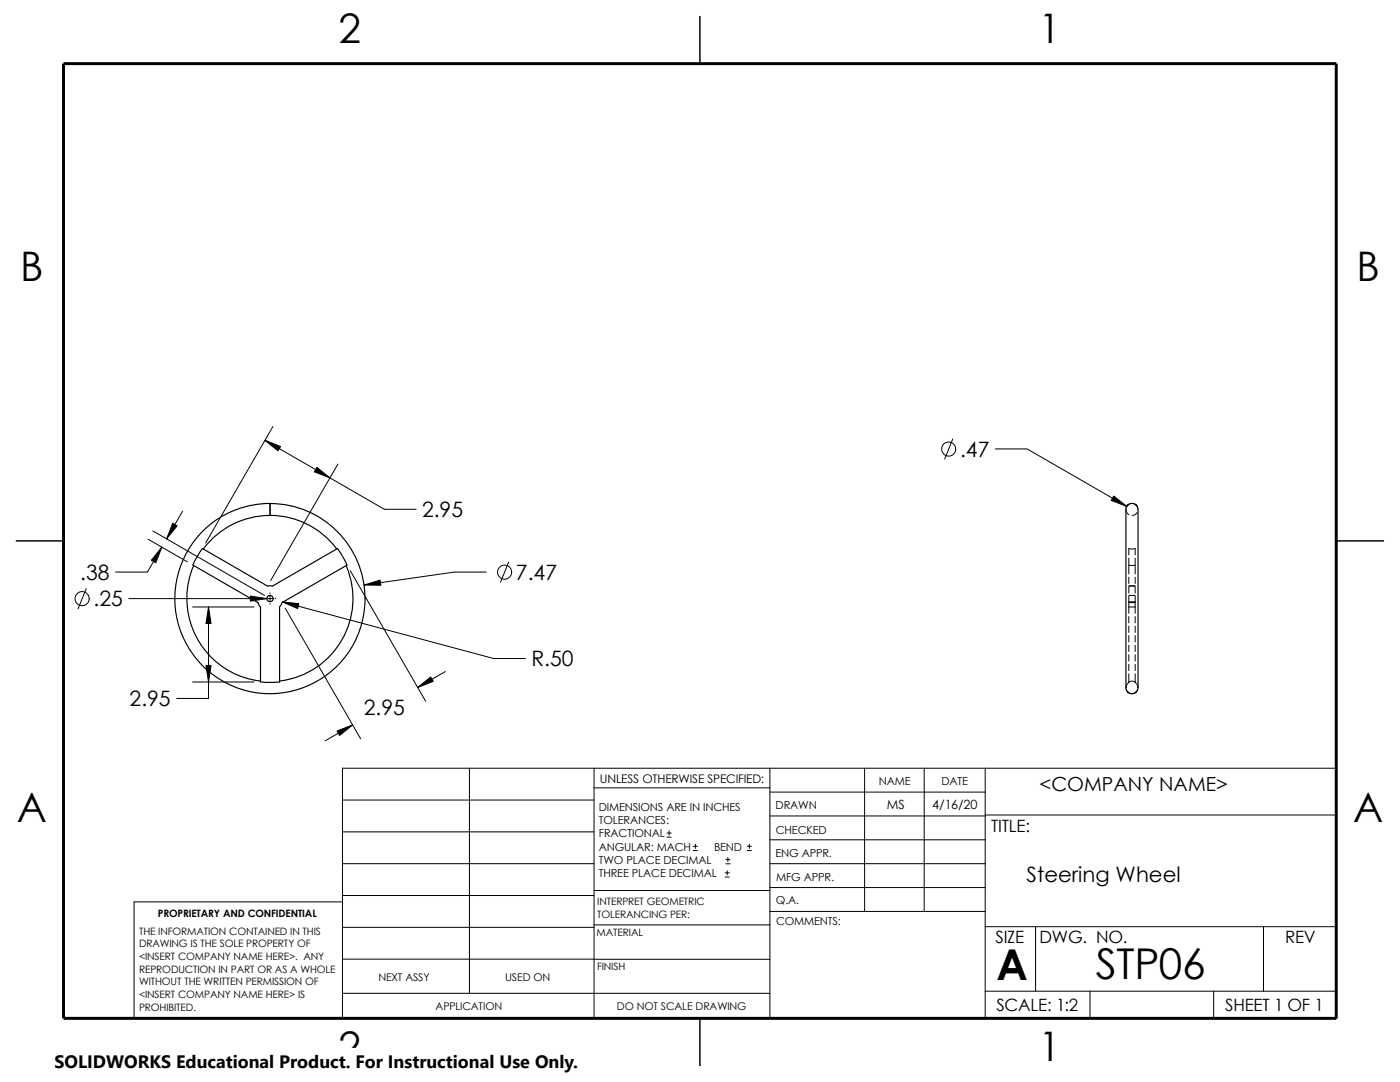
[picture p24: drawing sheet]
<svg xmlns="http://www.w3.org/2000/svg" width="279mm" height="216mm" viewBox="0 0 279 216" stroke-linecap="round" stroke-linejoin="round" font-family="sans-serif">
<defs><g id="words">
<g font-size="8.5">
<text x="198.9" y="195.5">A</text>
<text x="218.7" y="195.3">STP06</text>
</g>
<g font-size="8.1">
<text x="67.6" y="8.5">2</text>
<text x="207.3" y="8.5">1</text>
<text x="4" y="56.1">B</text>
<text x="270.7" y="56.1">B</text>
<text x="3.3" y="164.1">A</text>
<text x="270" y="164.1">A</text>
<text x="67.6" y="211.7">2</text>
<text x="207.3" y="211.7">1</text>
</g>
<g font-size="4.2">
<text x="191.6" y="91.1">.47</text>
<text x="84.2" y="103.2">2.95</text>
<text x="16" y="115.7">.38</text>
<text x="103" y="115.7">7.47</text>
<text x="18.7" y="121">.25</text>
<text x="106" y="133">R.50</text>
<text x="25.9" y="141">2.95</text>
<text x="72.6" y="142.6">2.95</text>
<text x="204.9" y="175.9">Steering Wheel</text>
</g>
<text font-size="3.9" x="207.5" y="157.8">&lt;COMPANY NAME&gt;</text>
<text font-size="3.6" x="10.9" y="213">SOLIDWORKS Educational Product. For Instructional Use Only.</text>
<g font-size="3.4">
<text x="197.8" y="166">TITLE:</text>
<text x="198.7" y="188.1">SIZE</text>
<text x="207.5" y="188.1">DWG. NO.</text>
<text x="256.5" y="188.2">REV</text>
<text x="198.8" y="201.7">SCALE: 1:2</text>
<text x="244.5" y="201.7">SHEET 1 OF 1</text>
</g>
<g font-size="2.5">
<text x="177" y="161.5">MS</text>
<text x="186.1" y="161.5">4/16/20</text>
</g>
<text font-size="2.4" x="119.7" y="156.2">UNLESS OTHERWISE SPECIFIED:</text>
<g font-size="2.2">
<text x="119.5" y="161.8">DIMENSIONS ARE IN INCHES</text>
<text x="154.8" y="161.5">DRAWN</text>
<text x="175.4" y="156.7">NAME</text>
<text x="187.9" y="156.7">DATE</text>
<text x="119.5" y="164.4">TOLERANCES:</text>
<text x="119.5" y="167.1">FRACTIONAL</text>
<text x="154.8" y="166.3">CHECKED</text>
<text x="119.5" y="172.4">TWO PLACE DECIMAL</text>
<text x="119.5" y="169.7">ANGULAR: MACH</text>
<text x="142.5" y="169.7">BEND</text>
<text x="154.8" y="171">ENG APPR.</text>
<text x="119.5" y="175">THREE PLACE DECIMAL</text>
<text x="154.9" y="175.7">MFG APPR.</text>
<text x="154.9" y="180.4">Q.A.</text>
<text x="154.9" y="184.7">COMMENTS:</text>
</g>
<g font-size="2.1">
<text x="75.5" y="195.7">NEXT ASSY</text>
<text x="100.8" y="195.7">USED ON</text>
<text x="86.9" y="201.6">APPLICATION</text>
<text x="123.1" y="201.6">DO NOT SCALE DRAWING</text>
</g>
<g font-size="2">
<text x="31.5" y="182.9">PROPRIETARY AND CONFIDENTIAL</text>
<text x="119.2" y="183.1">TOLERANCING PER:</text>
<text x="119.2" y="180.6">INTERPRET GEOMETRIC</text>
<text x="27.7" y="186.5">THE INFORMATION CONTAINED IN THIS</text>
<text x="27.7" y="189.1">DRAWING IS THE SOLE PROPERTY OF</text>
<text x="27.7" y="191.6">&lt;INSERT COMPANY NAME HERE&gt;. ANY</text>
<text x="119.1" y="186.7">MATERIAL</text>
<text x="27.7" y="194.1">REPRODUCTION IN PART OR AS A WHOLE</text>
<text x="27.7" y="196.6">WITHOUT THE WRITTEN PERMISSION OF</text>
<text x="119.1" y="193.5">FINISH</text>
<text x="27.7" y="201.7">PROHIBITED.</text>
<text x="27.7" y="199.2">&lt;INSERT COMPANY NAME HERE&gt; IS</text>
</g>
</g></defs>
<g fill="none" stroke="#000" stroke-width=".2">
<path d="M52.9 87.9l23.8 13.7h6.4M54.5 85.1l-13.5 23.3M67.4 92.6l-13.4 23.2M190.1 87.6l-1.6 4M198.6 89.6h6.4l19.9 11.4M17.2 117.5l-1.6 4M25.7 119.4h27.6M29.5 107.6l7.9 4.5M30.5 105.9l22.3 12.9M32.3 109.2l-2.9 5h-6.3M36.4 102l-3.1 5.5M53.4 119.4h1"/>
<path d="M53.9 100.5v2.3M53.9 118.3v.1M53.9 118.9v1.1M54.9 119.4h.1M69.9 113.9l15 26M97 114.2h-6.3l-18 2.5M101.5 112.2l-1.6 4M224.7 101.7l.2 .6 .4 .4M225.3 118.8h1.2M225.3 116.9h1.2M225.3 114.5v-1.7h1.2v1.7M225.3 109.5v1.2"/>
<path d="M225.3 111.4v1.2M225.3 115.2v1.2M225.3 117.1v1.2M225.3 119v1.2M225.3 109.5l.5 .1 .7-.1v1.2M226.5 111.4v1.2M226.5 115.2v1.2M226.5 117.1v1.2M226.5 119v1.2M226.9 102.2l-.4 .5-.6 .1M38.4 121.1h12.3M38.4 136.1h12.3"/>
<path d="M41.6 121.1v18.3h-6.3M53.9 120.5v.1M56.3 120.1l42.2 11.3h6.4M56.9 121.3l15.1 26.1M88.9 134l-5.5 3.2M225.3 134.5v1.7a1.13 1.13 0 0 0-.6 1M225.3 120.2v.9M225.3 120.2h1.2M225.3 121.1v1.3M225.3 123v1.3M225.3 124.9v1.3M225.3 126.8v1.3"/>
<path d="M225.3 128.7v1.3M225.3 130.6v1.3M225.3 132.5v1.3M225.3 121.1h1.2M225.3 120.1h1.2M225.3 136h.1a1.2 1.2 0 0 1 1.1 .1M226.5 136.1v.1a1.13 1.13 0 0 1 .6 1M226.5 120.2v.9M226.5 134.5v1.6M226.5 121.1v1.3M226.5 123v1.3M226.5 124.9v1.3"/>
<path d="M226.5 126.8v1.3M226.5 128.7v1.3M226.5 130.6v1.3M226.5 132.5v1.3M68.3 159.6h50.3M70.4 144.7l-5.5 3.1M93.7 153.3v44.9M118.6 153.3v49.9M118.6 157.2h35M153.6 153.3v49.9M153.6 158.1h43M172.6 153.3v28.6"/>
<path d="M184.4 153.3v28.6M196.6 153.3v49.9M68.3 172.3h50.3M68.3 178.7h50.3M68.3 180h-41.5v23.2h239.9v-49.9h-198.4v49.9M68.3 166h50.3M118.6 177.7h35M133.1 167h.9M133.1 166.2h.9M133.5 165.8v.8M138.3 169.7h.9M138.3 168.9h.9"/>
<path d="M138.8 168.4v.9M144.7 175h.8M144.7 174.2h.8M144.9 172.4h.8M144.9 171.5h.8M145.1 173.8v.8M145.3 171.1v.8M149.1 169.7h.9M149.1 168.9h.9M149.5 168.4v.9M153.6 177.1h43M153.6 167.6h43"/>
<path d="M153.6 162.8h43M153.6 172.3h43M196.6 162.6h70.1M68.3 191.4h85.3M68.3 198.2h85.3M68.3 185h50.3M118.6 184.6h35M153.6 181.9h43M196.6 184.9h70.1M196.6 197.8h70.1M206.7 184.9v12.9M217.5 197.8v5.4"/>
<path d="M242.2 197.8v5.4M252.2 184.9v12.9"/>
<circle cx="189.3" cy="89.6" r="1.41"/>
<circle cx="16.4" cy="119.5" r="1.41"/>
<circle cx="100.7" cy="114.2" r="1.41"/>
</g>
<path d="M139.7 3.2v9.5M3.2 107.9h9.5M266.7 107.9h9.5M139.7 203.2v9.5" fill="none" stroke="#000" stroke-width=".3"/>
<path d="M12.7 12.7h254v190.5h-254z" fill="none" stroke="#000" stroke-width=".59"/>
<g fill="none" stroke="#000" stroke-width=".23">
<path d="M38.7 112.8a16.6 16.6 0 0 0 13.3 23.1M40.3 109.5h.1l13 7.4h1l13-7.4 1 1.6 .9 1.6-13 7.5-.5 .9v15l-2 .1-1.8-.1v-15l-.5-.9-13-7.4 .9-1.8zM53.9 100.5a19 19 0 0 1 17 27.1 19 19 0 0 1-31.8 3.8 19 19 0 0 1 10.2-30.4 12.9 12.9 0 0 1 4.6-.5v2.3M53.9 102.8a16.5 16.5 0 0 0-13.3 6.8M53.9 102.8a16.6 16.6 0 0 1 13.3 6.7M69.1 112.9a16.6 16.6 0 0 1-13.3 23M225 100.8l.7-.3h.7l.5 .5 .2 .7v35.5l-.4 .9-.8 .3-.8-.2-.4-.8v-36z"/>
<circle cx="53.9" cy="119.4" r=".64"/>
</g>
<g fill="#000" stroke="#000" stroke-width=".2">
<path d="M52.9 87.9l3.1 1.2-.5 .9z" fill-rule="evenodd"/>
<path d="M63.2 93.3l2.6 2.1-3.1-1.3z" fill-rule="evenodd"/>
<path d="M32.3 109.2l-1.2 3.1-.9-.5z" fill-rule="evenodd"/>
<path d="M34.5 104.4l.8 .5-2 2.6z" fill-rule="evenodd"/>
<path d="M50 118.9l3.3 .5-3.3 .6z" fill-rule="evenodd"/>
<path d="M72.7 116.7l3.2-.9 .1 1z" fill-rule="evenodd"/>
<path d="M222.3 99l2.6 2-3.1-1.2z" fill-rule="evenodd"/>
<path d="M41.6 121.1l.5 3.3h-1z" fill-rule="evenodd"/>
<path d="M41.1 132.8h1l-.5 3.3z" fill-rule="evenodd"/>
<path d="M56.3 120.1l3.3 .4-.2 .9z" fill-rule="evenodd"/>
<path d="M83.4 137.2l2.6-2.1 .5 .9z" fill-rule="evenodd"/>
<path d="M67.3 145.9l3.1-1.2-2.6 2z" fill-rule="evenodd"/>
</g>
<path d="M10.9 209.2h104.7v6.7h-104.7z" fill="#fff"/>
<use href="#words"/>
</svg>
